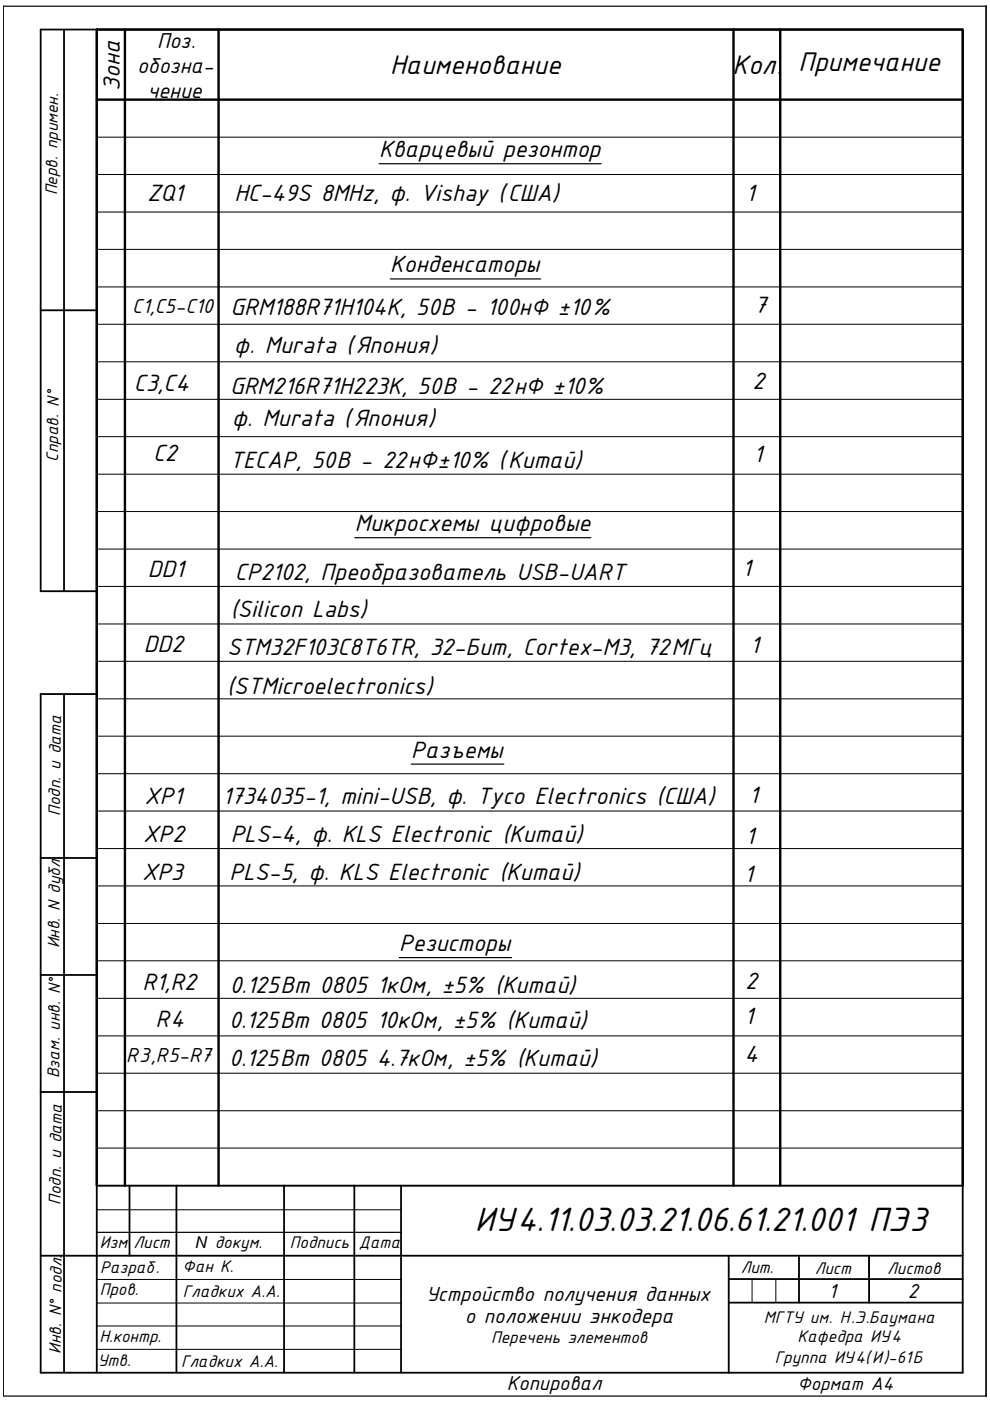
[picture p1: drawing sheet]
<svg xmlns="http://www.w3.org/2000/svg" width="210mm" height="297mm" viewBox="0 0 210 297" stroke-linecap="round" stroke-linejoin="round" font-family="sans-serif">
<defs><g id="words">
<text font-size="7.7" x="100.7" y="261">ИУ4.11.03.03.21.06.61.21.001 ПЭ3</text>
<g font-size="6.2">
<text x="82.7" y="15.7">Наименование</text>
<text x="155.3" y="15.7">Кол.</text>
<text x="169.3" y="15.1">Примечание</text>
</g>
<g font-size="5.4">
<text x="25.4" y="19.2" transform="rotate(-90 25.4 19.2)">Зона</text>
<text x="80.4" y="33.3">Кварцевый резонтор</text>
<text x="31.2" y="42.7">ZQ1</text>
<text x="49.7" y="42.6">HC-49S 8MHz, ф. Vishay (США)</text>
<text x="158.1" y="42.6">1</text>
<text x="82.7" y="57.7">Конденсаторы</text>
<text x="48.9" y="66.8">GRM188R71H104K, 50В - 100нФ ±10%</text>
<text x="159.9" y="66.3">7</text>
<text x="49.6" y="74.9">ф. Murata (Япония)</text>
<text x="28.4" y="83">C3,C4</text>
<text x="48.8" y="83.4">GRM216R71H223K, 50В - 22нФ ±10%</text>
<text x="159.6" y="82.4">2</text>
<text x="49.1" y="90.4">ф. Murata (Япония)</text>
<text x="32.5" y="97.7">C2</text>
<text x="48.7" y="99.2">TECAP, 50В - 22нФ±10% (Китай)</text>
<text x="159.8" y="98">1</text>
<text x="75.2" y="112.6">Микросхемы цифровые</text>
<text x="31.4" y="122.3">DD1</text>
<text x="49.8" y="123">CP2102, Преобразователь USB-UART</text>
<text x="157.3" y="122">1</text>
<text x="48.9" y="130.8">(Silicon Labs)</text>
<text x="30.5" y="138.2">DD2</text>
<text x="48.2" y="138.8">STM32F103C8T6TR, 32-Бит, Cortex-M3, 72МГц</text>
<text x="159" y="138.4">1</text>
<text x="48.2" y="147.2">(STMicroelectronics)</text>
<text x="87.2" y="160.6">Разъемы</text>
<text x="30.6" y="170.5">XP1</text>
<text x="47.1" y="170.5">1734035-1, mini-USB, ф. Tyco Electronics (США)</text>
<text x="158.8" y="170.2">1</text>
<text x="30.4" y="178.5">XP2</text>
<text x="48.9" y="178.5">PLS-4, ф. KLS Electronic (Китай)</text>
<text x="158.1" y="178.9">1</text>
<text x="30.1" y="186.6">XP3</text>
<text x="48.7" y="186.6">PLS-5, ф. KLS Electronic (Китай)</text>
<text x="157.8" y="186.9">1</text>
<text x="84.7" y="201.6">Резисторы</text>
<text x="30.2" y="209.8">R1,R2</text>
<text x="158" y="209.7">2</text>
<text x="48.7" y="210.5">0.125Вт 0805 1кОм, ±5% (Китай)</text>
<text x="33" y="217.7">R4</text>
<text x="48.6" y="218">0.125Вт 0805 10кОм, ±5% (Китай)</text>
<text x="157.8" y="217.2">1</text>
<text x="48.6" y="226">0.125Вт 0805 4.7кОм, ±5% (Китай)</text>
<text x="157.8" y="225.1">4</text>
</g>
<g font-size="4.9">
<text x="33.3" y="10.1">Поз.</text>
<text x="29.1" y="15.4">обозна-</text>
<text x="31.3" y="20.8">чение</text>
</g>
<g font-size="4.7">
<text x="90.3" y="275.8">Устройство получения данных</text>
<text x="98.5" y="280.6">о положении энкодера</text>
</g>
<g font-size="4.6">
<text x="28.1" y="66.4">C1,C5-C10</text>
<text x="26.7" y="225.1">R3,R5-R7</text>
<text x="175.7" y="275.3">1</text>
<text x="192.5" y="275.2">2</text>
<text x="107.5" y="294.8">Копировал</text>
</g>
<text font-size="4.2" x="169.1" y="294.7">Формат А4</text>
<g font-size="3.8">
<text x="12.1" y="41.4" transform="rotate(-89 12.1 41.4)">Перв. примен.</text>
<text x="12.3" y="97.9" transform="rotate(-89 12.3 97.9)">Справ. N°</text>
<text x="12.7" y="173" transform="rotate(-89 12.7 173)">Подп. и дата</text>
<text x="12.6" y="201" transform="rotate(-89 12.6 201)">Инв. N дубл.</text>
<text x="12.6" y="228.6" transform="rotate(-89 12.6 228.6)">Взам. инв. N°</text>
<text x="12.9" y="255.4" transform="rotate(-89 12.9 255.4)">Подп. и дата</text>
<text x="21.2" y="264.5">Изм</text>
<text x="21.2" y="269.9">Разраб.</text>
<text x="28.3" y="264.6">Лист</text>
<text x="38.7" y="269.7">Фан К.</text>
<text x="61.5" y="264.6">Подпись</text>
<text x="76.1" y="264.6">Дата</text>
<text x="157" y="269.9">Лит.</text>
<text x="21.2" y="274.6">Пров.</text>
<text x="38.8" y="275.1">Гладких А.А.</text>
<text x="172.7" y="270.1">Лист</text>
<text x="188.1" y="270.1">Листов</text>
<text x="162" y="280.5">МГТУ им. Н.Э.Баумана</text>
<text x="12.9" y="287" transform="rotate(-89 12.9 287)">Инв. N° подл.</text>
<text x="21.1" y="284.5">Н.контр.</text>
<text x="104.1" y="284.8">Перечень элементов</text>
<text x="169.1" y="284.6">Кафедра ИУ4</text>
<text x="20.8" y="289.6">Утв.</text>
<text x="38.4" y="289.9">Гладких А.А.</text>
<text x="164.3" y="289">Группа ИУ4(И)-61Б</text>
</g>
<text font-size="3.5" x="41.3" y="264.5">N докум.</text>
</g></defs>
<!-- layer: KONTUR -->
<path d="M.7 1.3v294.7h208.4M209.1 1.3v294.7M209.1 296h.1" fill="none" stroke="#000" stroke-width=".25"/>
<g fill="none" stroke="#000" stroke-width=".38">
<path d="M13.6 6.3v119M20.5 6.3v245.1h183.6M8.6 65.8h11.9M20.5 125.3h-11.9v-119h195.5v284.7h-195.5v-143.8h11.9M13.6 147.2v143.8M8.6 181.9h11.9M8.6 206.7h11.9M8.6 231.5h11.9M20.5 251.4v39.6M27.5 251.4v14.8M37.4 251.4v39.6M60.2 251.4v39.6"/>
<path d="M75.1 251.4v39.6M85 251.4v39.6M8.6 266.2h195.5M154.5 266.2v24.8M154.5 276.2h49.6M154.5 271.2h49.6M169.4 266.2v10M184.3 266.2v10"/>
</g>
<path d="M20.5 256.5h64.5M20.5 276.3h64.5M20.5 271.3h64.5M159.5 271.4v4.7M164.5 271.4v4.7M20.5 286.1h64.5M20.5 281.1h64.5" fill="none" stroke="#000" stroke-width=".21"/>
<!-- layer: 0 -->
<path d="M20.5 261.3h64.5M184.3 266.2v5M154.5 291h.1" fill="none" stroke="#000" stroke-width=".25"/>
<path d="M26.5 6.3v245.1M46.3 6.3v245.1M155.5 6.3v245.1M165.4 6.3v245.1M20.5 21.1h183.6M20.5 251.4v-245.1h183.6v245.1" fill="none" stroke="#000" stroke-width=".51"/>
<g fill="none" stroke="#000" stroke-width=".21">
<path d="M20.5 29.1h183.6M20.5 37h183.6M20.5 45h183.6M20.5 52.9h183.6M20.5 60.8h183.6M20.5 68.7h183.6M20.5 76.7h183.6M20.5 84.7h183.6M20.5 92.6h183.6M20.5 100.5h183.6M20.5 108.5h183.6M20.5 116.4h183.6"/>
<path d="M20.5 124.3h183.6M20.5 132.3h183.6M20.5 140.2h183.6M20.5 148.2h183.6M20.5 156.1h183.6M20.5 164h183.6M20.5 172h183.6M20.5 179.9h183.6M20.5 187.8h183.6M20.5 195.8h183.6M20.5 203.7h183.6M20.5 211.7h183.6"/>
<path d="M20.5 219.6h183.6M20.5 227.5h183.6M20.5 235.5h183.6M20.5 251.4h183.6M20.5 243.4h183.6"/>
</g>
<path d="M80.4 34.7h47.1M82.7 59.1h31.9M75.2 114h50.1M87.2 162h19.6M84.7 203h23.7" fill="none" stroke="#000" stroke-width=".25"/>
<!-- layer: lo -->
<path d="M.7 1.3h208.4M209.1 1.3h.1" fill="none" stroke="#000" stroke-width=".25"/>
<use href="#words"/>
</svg>
